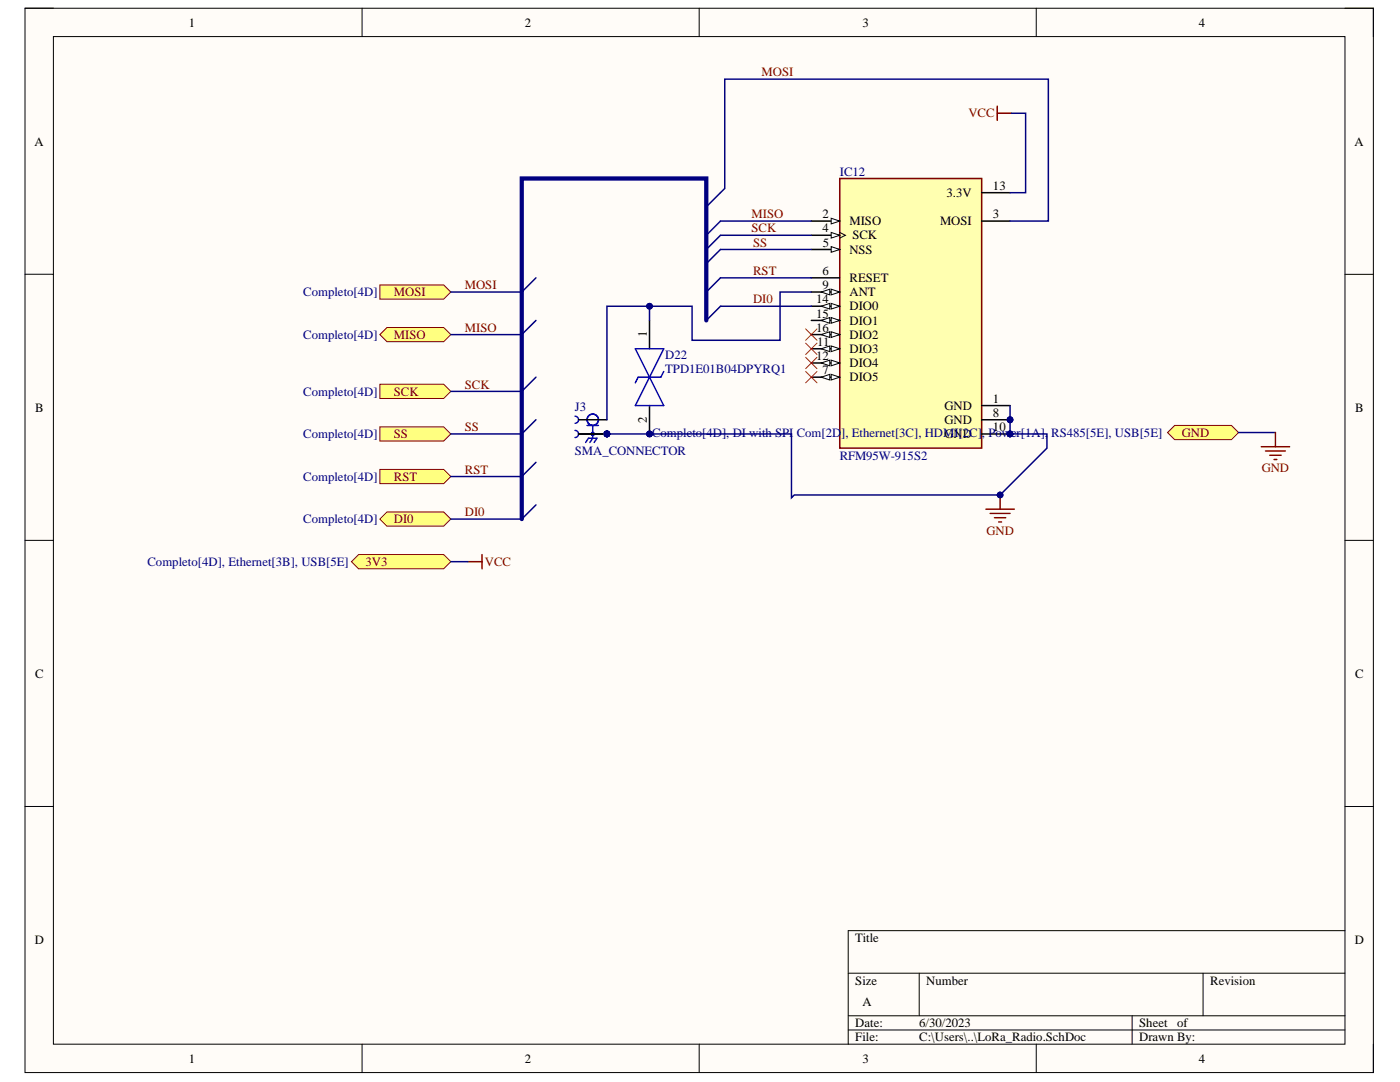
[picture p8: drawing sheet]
<svg xmlns="http://www.w3.org/2000/svg" width="279mm" height="216mm" viewBox="0 0 279 216" stroke-linecap="round" stroke-linejoin="round" font-family="sans-serif">
<defs><g id="words">
<g font-size="2.5">
<text x="37.7" y="5.3">1</text>
<text x="104.7" y="5.3">2</text>
<text x="172.1" y="5.3">3</text>
<text x="239.2" y="5.3">4</text>
<text x="6.9" y="29.1">A</text>
<text x="270.3" y="29.1">A</text>
<text x="188.9" y="39.3">3.3V</text>
<text x="198.2" y="37.9">13</text>
<text x="164.1" y="43.6">2</text>
<text x="164.1" y="46.4">4</text>
<text x="169.5" y="45">MISO</text>
<text x="170.1" y="47.8">SCK</text>
<text x="187.6" y="45">MOSI</text>
<text x="198.2" y="43.6">3</text>
<text x="164.2" y="49.2">5</text>
<text x="169.5" y="50.6">NSS</text>
<text x="164.1" y="54.9">6</text>
<text x="164.1" y="57.7">9</text>
<text x="169.5" y="56.3">RESET</text>
<text x="169.5" y="59.1">ANT</text>
<text x="162.9" y="60.5">14</text>
<text x="162.9" y="63.4">15</text>
<text x="169.5" y="61.9">DIO0</text>
<text x="169.5" y="64.8">DIO1</text>
<text x="129.1" y="67.3" transform="rotate(-90 129.1 67.3)">1</text>
<text x="162.9" y="66.2">16</text>
<text x="162.9" y="71.9">12</text>
<text x="163.1" y="69">11</text>
<text x="169.5" y="67.6">DIO2</text>
<text x="169.5" y="70.4">DIO3</text>
<text x="164.1" y="74.7">7</text>
<text x="169.5" y="73.3">DIO4</text>
<text x="169.5" y="76.1">DIO5</text>
<text x="7" y="82.2">B</text>
<text x="188.5" y="81.8">GND</text>
<text x="198.2" y="80.4">1</text>
<text x="198.2" y="83.2">8</text>
<text x="270.4" y="82.2">B</text>
<text x="129.1" y="84.4" transform="rotate(-90 129.1 84.4)">2</text>
<text x="188.5" y="84.6">GND</text>
<text x="188.5" y="87.4">GND</text>
<text x="198.2" y="86">10</text>
<text x="7" y="135.2">C</text>
<text x="270.4" y="135.2">C</text>
<text x="6.9" y="188.3">D</text>
<text x="170.7" y="188">Title</text>
<text x="270.4" y="188.3">D</text>
<text x="170.7" y="196.5">Size</text>
<text x="184.9" y="196.5">Number</text>
<text x="241.5" y="196.5">Revision</text>
<text x="172.1" y="200.7">A</text>
<text x="170.7" y="205">Date:</text>
<text x="170.7" y="207.8">File:</text>
<text x="183.5" y="205">6/30/2023</text>
<text x="183.5" y="207.8">C:\Users\..\LoRa_Radio.SchDoc</text>
<text x="227.4" y="205">Sheet</text>
<text x="227.4" y="207.8">Drawn By:</text>
<text x="234.9" y="205">of</text>
<text x="37.7" y="212">1</text>
<text x="104.7" y="212">2</text>
<text x="172.1" y="212">3</text>
<text x="239.2" y="212">4</text>
</g>
<g font-size="2.5" fill="#800000">
<text x="152" y="15.2">MOSI</text>
<text x="193.3" y="23.4">VCC</text>
<text x="150" y="43.6">MISO</text>
<text x="150" y="46.4">SCK</text>
<text x="150.3" y="49.2">SS</text>
<text x="78.6" y="59.1">MOSI</text>
<text x="92.8" y="57.7">MOSI</text>
<text x="150.3" y="54.9">RST</text>
<text x="150.3" y="60.5">DI0</text>
<text x="78.6" y="67.6">MISO</text>
<text x="92.8" y="66.2">MISO</text>
<text x="92.8" y="77.5">SCK</text>
<text x="78.6" y="78.9">SCK</text>
<text x="78.6" y="87.4">SS</text>
<text x="92.8" y="86">SS</text>
<text x="235.9" y="87.1">GND</text>
<text x="78.6" y="95.9">RST</text>
<text x="92.8" y="94.5">RST</text>
<text x="251.8" y="94.2">GND</text>
<text x="78.6" y="104.4">DI0</text>
<text x="92.8" y="103">DI0</text>
<text x="196.9" y="106.7">GND</text>
<text x="73" y="112.9">3V3</text>
<text x="96.8" y="112.9">VCC</text>
</g>
<g font-size="2.5" fill="#000080">
<text x="167.6" y="35.1">IC12</text>
<text x="60.5" y="59.1">Completo[4D]</text>
<text x="60.5" y="67.6">Completo[4D]</text>
<text x="132.8" y="71.6">D22</text>
<text x="132.8" y="74.4">TPD1E01B04DPYRQ1</text>
<text x="60.5" y="78.9">Completo[4D]</text>
<text x="114.7" y="82.1">J3</text>
<text x="60.5" y="87.4">Completo[4D]</text>
<text x="130.1" y="87.1">Completo[4D], DI with SPI Com[2D], Ethernet[3C], HDMI[2C], Power[1A], RS485[5E], USB[5E]</text>
<text x="60.5" y="95.9">Completo[4D]</text>
<text x="114.7" y="90.9">SMA_CONNECTOR</text>
<text x="167.6" y="91.7">RFM95W-915S2</text>
<text x="60.5" y="104.4">Completo[4D]</text>
<text x="29.4" y="112.9">Completo[4D], Ethernet[3B], USB[5E]</text>
</g>
</g></defs>
<path d="M5 1.6h269.1v212.4h-269.1z" fill-rule="evenodd" fill="#fffcf8"/>
<path d="M5 1.6h269.1v212.4h-269.1z" fill="none" stroke="#000" stroke-width=".2"/>
<path d="M10.7 7.3h257.7v201.1h-257.7z" fill-rule="evenodd" fill="#fffcf8"/>
<g fill="none" stroke="#000" stroke-width=".2">
<path d="M5 1.6h5.7M10.7 7.3h257.7v201.1h-257.7zM72.3 1.6v5.7M139.5 1.6v5.7M206.8 1.6v5.7M268.4 1.6h5.7v5.7M5 54.7h5.7M268.4 54.7h5.7M5 107.8h5.7M268.4 107.8h5.7M5 160.9h5.7M268.4 160.9h5.7"/>
<path d="M169.3 194.2h99.1M183.4 194.2v8.5M240.1 194.2v8.5M268.4 185.7h-99.1v22.7M72.3 208.4v5.6M139.5 208.4v5.6M169.3 202.7h99.1M169.3 205.5h99.1M206.8 208.4v5.6M225.9 202.7v5.7M274.1 208.4v5.6"/>
</g>
<circle cx="201.6" cy="83.8" r=".57" fill="#000080"/>
<circle cx="201.6" cy="83.8" r=".57" fill="none" stroke="#000080" stroke-width=".2"/>
<circle cx="201.6" cy="86.6" r=".57" fill="#000080"/>
<circle cx="201.6" cy="86.6" r=".57" fill="none" stroke="#000080" stroke-width=".2"/>
<path d="M167.6 35.6h28.3v53.8h-28.3z" fill-rule="evenodd" fill="#ffffb0"/>
<path d="M167.6 35.6h28.3v53.8h-28.3z" fill="none" stroke="#800000" stroke-width=".3"/>
<path d="M161.9 44.1h5.7" fill="none" stroke="#000" stroke-width=".3"/>
<path d="M165.9 43.5l1.7 .6-1.7 .6z" fill="#f8fcff"/>
<path d="M165.9 43.5l1.7 .6-1.7 .6z" fill="none" stroke="#000" stroke-width=".2"/>
<path d="M161.9 46.9h5.7" fill="none" stroke="#000" stroke-width=".3"/>
<path d="M165.9 46.4l1.7 .5-1.7 .6z" fill="#f8fcff"/>
<path d="M165.9 46.4l1.7 .5-1.7 .6zM167.6 46.4l1.1 .5-1.1 .6" fill="none" stroke="#000" stroke-width=".2"/>
<path d="M161.9 49.8h5.7" fill="none" stroke="#000" stroke-width=".3"/>
<path d="M165.9 49.2l1.7 .6-1.7 .5z" fill="#f8fcff"/>
<path d="M165.9 49.2l1.7 .6-1.7 .5z" fill="none" stroke="#000" stroke-width=".2"/>
<path d="M161.9 55.4h5.7M161.9 58.3h5.7" fill="none" stroke="#000" stroke-width=".3"/>
<path d="M165.9 57.7l1.7 .6-1.7 .5z" fill="#f8fcff"/>
<path d="M165.9 57.7l1.7 .6-1.7 .5z" fill="none" stroke="#000" stroke-width=".2"/>
<path d="M163.9 58.3l1.7-.6v1.1z" fill="#f8fcff"/>
<path d="M163.9 58.3l1.7-.6v1.1z" fill="none" stroke="#000" stroke-width=".2"/>
<path d="M161.9 61.1h5.7" fill="none" stroke="#000" stroke-width=".3"/>
<path d="M165.9 60.5l1.7 .6-1.7 .6z" fill="#f8fcff"/>
<path d="M165.9 60.5l1.7 .6-1.7 .6z" fill="none" stroke="#000" stroke-width=".2"/>
<path d="M163.9 61.1l1.7-.6v1.2z" fill="#f8fcff"/>
<path d="M163.9 61.1l1.7-.6v1.2z" fill="none" stroke="#000" stroke-width=".2"/>
<path d="M161.9 63.9h5.7" fill="none" stroke="#000" stroke-width=".3"/>
<path d="M165.9 63.4l1.7 .5-1.7 .6z" fill="#f8fcff"/>
<path d="M165.9 63.4l1.7 .5-1.7 .6z" fill="none" stroke="#000" stroke-width=".2"/>
<path d="M163.9 63.9l1.7-.5v1.1z" fill="#f8fcff"/>
<path d="M163.9 63.9l1.7-.5v1.1z" fill="none" stroke="#000" stroke-width=".2"/>
<path d="M161.9 66.8h5.7" fill="none" stroke="#000" stroke-width=".3"/>
<path d="M165.9 66.2l1.7 .6-1.7 .5z" fill="#f8fcff"/>
<path d="M165.9 66.2l1.7 .6-1.7 .5z" fill="none" stroke="#000" stroke-width=".2"/>
<path d="M163.9 66.8l1.7-.6v1.1z" fill="#f8fcff"/>
<path d="M163.9 66.8l1.7-.6v1.1z" fill="none" stroke="#000" stroke-width=".2"/>
<path d="M161.9 69.6h5.7" fill="none" stroke="#000" stroke-width=".3"/>
<path d="M165.9 69l1.7 .6-1.7 .6z" fill="#f8fcff"/>
<path d="M165.9 69l1.7 .6-1.7 .6z" fill="none" stroke="#000" stroke-width=".2"/>
<path d="M163.9 69.6l1.7-.6v1.2z" fill="#f8fcff"/>
<path d="M163.9 69.6l1.7-.6v1.2z" fill="none" stroke="#000" stroke-width=".2"/>
<path d="M161.9 72.4h5.7" fill="none" stroke="#000" stroke-width=".3"/>
<path d="M165.9 71.9l1.7 .5-1.7 .6z" fill="#f8fcff"/>
<path d="M165.9 71.9l1.7 .5-1.7 .6z" fill="none" stroke="#000" stroke-width=".2"/>
<path d="M163.9 72.4l1.7-.5v1.1z" fill="#f8fcff"/>
<path d="M163.9 72.4l1.7-.5v1.1z" fill="none" stroke="#000" stroke-width=".2"/>
<path d="M161.9 75.3h5.7" fill="none" stroke="#000" stroke-width=".3"/>
<path d="M165.9 74.7l1.7 .6-1.7 .5z" fill="#f8fcff"/>
<path d="M165.9 74.7l1.7 .6-1.7 .5z" fill="none" stroke="#000" stroke-width=".2"/>
<path d="M163.9 75.3l1.7-.6v1.1z" fill="#f8fcff"/>
<path d="M163.9 75.3l1.7-.6v1.1z" fill="none" stroke="#000" stroke-width=".2"/>
<path d="M195.9 38.4h5.7M195.9 44.1h5.7M195.9 80.9h5.7M195.9 83.8h5.7" fill="none" stroke="#000" stroke-width=".3"/>
<circle cx="201.6" cy="83.8" r=".57" fill="#000080"/>
<circle cx="201.6" cy="83.8" r=".57" fill="none" stroke="#000080" stroke-width=".2"/>
<path d="M195.9 86.6h5.7" fill="none" stroke="#000" stroke-width=".3"/>
<circle cx="201.6" cy="86.6" r=".57" fill="#000080"/>
<circle cx="201.6" cy="86.6" r=".57" fill="none" stroke="#000080" stroke-width=".2"/>
<path d="M160.8 65.6l2.2 2.3M160.8 68.5l2.2 2.2M160.8 71.3l2.2 2.3M160.8 74.1l2.2 2.3M163 65.6l-2.2 2.3M163 68.5l-2.2 2.2M163 71.3l-2.2 2.3M163 74.1l-2.2 2.3" fill="none" stroke="#f00" stroke-width=".2"/>
<path d="M75.8 56.9h12.8l1.4 1.4-1.4 1.4h-12.8z" fill-rule="evenodd" fill="#ffff80"/>
<path d="M75.8 56.9h12.8l1.4 1.4-1.4 1.4h-12.8z" fill="none" stroke="#800000" stroke-width=".2"/>
<path d="M75.8 66.8l1.4-1.4h11.4l1.4 1.4-1.4 1.4h-11.4z" fill-rule="evenodd" fill="#ffff80"/>
<path d="M75.8 66.8l1.4-1.4h11.4l1.4 1.4-1.4 1.4h-11.4z" fill="none" stroke="#800000" stroke-width=".2"/>
<path d="M75.8 76.7h12.8l1.4 1.4-1.4 1.4h-12.8z" fill-rule="evenodd" fill="#ffff80"/>
<path d="M75.8 76.7h12.8l1.4 1.4-1.4 1.4h-12.8z" fill="none" stroke="#800000" stroke-width=".2"/>
<path d="M75.8 85.2h12.8l1.4 1.4-1.4 1.4h-12.8z" fill-rule="evenodd" fill="#ffff80"/>
<path d="M75.8 85.2h12.8l1.4 1.4-1.4 1.4h-12.8z" fill="none" stroke="#800000" stroke-width=".2"/>
<path d="M75.8 93.7h12.8l1.4 1.4-1.4 1.4h-12.8z" fill-rule="evenodd" fill="#ffff80"/>
<path d="M75.8 93.7h12.8l1.4 1.4-1.4 1.4h-12.8z" fill="none" stroke="#800000" stroke-width=".2"/>
<path d="M75.8 103.6l1.4-1.4h11.4l1.4 1.4-1.4 1.4h-11.4z" fill-rule="evenodd" fill="#ffff80"/>
<path d="M75.8 103.6l1.4-1.4h11.4l1.4 1.4-1.4 1.4h-11.4z" fill="none" stroke="#800000" stroke-width=".2"/>
<path d="M143.8 38.4l-2.8 2.9M107 55.4l-2.9 2.9M143.8 44.1l-2.8 2.8M143.8 46.9l-2.8 2.9M143.8 49.8l-2.8 2.8M143.8 55.4l-2.8 2.9M107 75.3l-2.9 2.8M107 63.9l-2.9 2.9M143.8 61.1l-2.8 2.8M107 83.8l-2.9 2.8M107 92.3l-2.9 2.8M107 100.7l-2.9 2.9" fill="none" stroke="#000080" stroke-width=".3"/>
<circle cx="121.1" cy="86.6" r=".57" fill="#000080"/>
<circle cx="121.1" cy="86.6" r=".57" fill="none" stroke="#000080" stroke-width=".2"/>
<circle cx="121.1" cy="86.6" r=".57" fill="#000080"/>
<circle cx="121.1" cy="86.6" r=".57" fill="none" stroke="#000080" stroke-width=".2"/>
<circle cx="121.1" cy="86.6" r=".57" fill="#000080"/>
<circle cx="121.1" cy="86.6" r=".57" fill="none" stroke="#000080" stroke-width=".2"/>
<circle cx="121.1" cy="86.6" r=".57" fill="#000080"/>
<circle cx="121.1" cy="86.6" r=".57" fill="none" stroke="#000080" stroke-width=".2"/>
<g fill="none" stroke="#00f" stroke-width=".3">
<path d="M114.8 83a.71 .71 0 0 1 .7 .8 .71 .71 0 0 1-.7 .7M114.8 85.9a.71 .71 0 0 1 .7 .7 .71 .71 0 0 1-.7 .7M116.9 88.3l.5-.9h1.7l-.5 .9M117.2 84.9h2.2M118.3 84.9v2.5l-.6 .9"/>
<circle cx="118.3" cy="86.6" r=".28"/>
<circle cx="118.3" cy="83.8" r="1.13"/>
</g>
<path d="M115.5 83.8h5.6M115.5 86.6h5.6" fill="none" stroke="#000" stroke-width=".3"/>
<circle cx="121.1" cy="86.6" r=".57" fill="#000080"/>
<circle cx="121.1" cy="86.6" r=".57" fill="none" stroke="#000080" stroke-width=".2"/>
<path d="M115.5 86.6h5.6" fill="none" stroke="#000" stroke-width=".3"/>
<circle cx="121.1" cy="86.6" r=".57" fill="#000080"/>
<circle cx="121.1" cy="86.6" r=".57" fill="none" stroke="#000080" stroke-width=".2"/>
<path d="M115.5 86.6h5.6" fill="none" stroke="#000" stroke-width=".3"/>
<circle cx="121.1" cy="86.6" r=".57" fill="#000080"/>
<circle cx="121.1" cy="86.6" r=".57" fill="none" stroke="#000080" stroke-width=".2"/>
<path d="M115.5 86.6h5.6" fill="none" stroke="#000" stroke-width=".3"/>
<circle cx="121.1" cy="86.6" r=".57" fill="#000080"/>
<circle cx="121.1" cy="86.6" r=".57" fill="none" stroke="#000080" stroke-width=".2"/>
<circle cx="129.6" cy="86.6" r=".57" fill="#000080"/>
<circle cx="129.6" cy="86.6" r=".57" fill="none" stroke="#000080" stroke-width=".2"/>
<path d="M129.6 63.9v5.7M129.6 80.9v5.7" fill="none" stroke="#000" stroke-width=".3"/>
<circle cx="129.6" cy="86.6" r=".57" fill="#000080"/>
<circle cx="129.6" cy="86.6" r=".57" fill="none" stroke="#000080" stroke-width=".2"/>
<path d="M126.8 69.6l5.7 11.3h-5.7l5.7-11.3zM132.5 74.1l-.6 1.2h-4.5l-.6 1.1" fill="none" stroke="#00f" stroke-width=".3"/>
<path d="M233 86.3l1.4-1.4h11.4l1.4 1.4-1.4 1.4h-11.4z" fill-rule="evenodd" fill="#ffff80"/>
<path d="M233 86.3l1.4-1.4h11.4l1.4 1.4-1.4 1.4h-11.4z" fill="none" stroke="#800000" stroke-width=".2"/>
<path d="M199 21.2v2.8M199 22.6h2.9" fill="none" stroke="#800000" stroke-width=".3"/>
<path d="M70.1 112.1l1.5-1.4h17l1.4 1.4-1.4 1.4h-17z" fill-rule="evenodd" fill="#ffff80"/>
<path d="M70.1 112.1l1.5-1.4h17l1.4 1.4-1.4 1.4h-17z" fill="none" stroke="#800000" stroke-width=".2"/>
<path d="M199.6 98.8v2.8M93.4 112.1h2.8M96.2 110.7v2.8M196.8 101.6h5.6M197.6 102.4h4M198.5 103.3h2.2M199.3 104.1h.6" fill="none" stroke="#800000" stroke-width=".3"/>
<circle cx="199.6" cy="98.8" r=".57" fill="#000080"/>
<circle cx="199.6" cy="98.8" r=".57" fill="none" stroke="#000080" stroke-width=".2"/>
<path d="M201.6 80.9v5.7" fill="none" stroke="#000080" stroke-width=".3"/>
<circle cx="201.6" cy="83.8" r=".57" fill="#000080"/>
<circle cx="201.6" cy="83.8" r=".57" fill="none" stroke="#000080" stroke-width=".2"/>
<circle cx="201.6" cy="86.6" r=".57" fill="#000080"/>
<circle cx="201.6" cy="86.6" r=".57" fill="none" stroke="#000080" stroke-width=".2"/>
<g fill="none" stroke="#000080" stroke-width=".3">
<path d="M143.8 38.4l.8-.8v-21.8h64.6v28.3h-7.6M90 58.3h14.1M143.8 44.1h18.1M143.8 46.9h18.1M143.8 49.8h18.1M143.8 55.4h18.1M161.9 58.3h-6.2v9.6h-17.6v-6.8h-8.5v2.8M90 66.8h14.1M90 78.1h14.1M143.8 61.1h18.1M90 86.6h14.1M90 95.1h14.1"/>
<path d="M90 103.6h14.1"/>
</g>
<circle cx="129.6" cy="61.1" r=".57" fill="#000080"/>
<circle cx="129.6" cy="61.1" r=".57" fill="none" stroke="#000080" stroke-width=".2"/>
<path d="M129.6 61.1h-8.5v22.7" fill="none" stroke="#000080" stroke-width=".3"/>
<circle cx="129.6" cy="61.1" r=".57" fill="#000080"/>
<circle cx="129.6" cy="61.1" r=".57" fill="none" stroke="#000080" stroke-width=".2"/>
<path d="M201.9 22.6h2.8v15.8h-3.1M121.1 86.6h36.9v12.7l.5-.5h41.1l9.3-9.4v-2.8h-7.3M90 112.1h3.4" fill="none" stroke="#000080" stroke-width=".3"/>
<path d="M141 63.9v-28.3h-36.9v68" fill="none" stroke="#000080" stroke-width=".85"/>
<circle cx="201.6" cy="86.6" r=".57" fill="#000080"/>
<circle cx="201.6" cy="86.6" r=".57" fill="none" stroke="#000080" stroke-width=".2"/>
<circle cx="199.6" cy="98.8" r=".57" fill="#000080"/>
<circle cx="199.6" cy="98.8" r=".57" fill="none" stroke="#000080" stroke-width=".2"/>
<circle cx="129.6" cy="86.6" r=".57" fill="#000080"/>
<circle cx="129.6" cy="86.6" r=".57" fill="none" stroke="#000080" stroke-width=".2"/>
<circle cx="121.1" cy="86.6" r=".57" fill="#000080"/>
<circle cx="121.1" cy="86.6" r=".57" fill="none" stroke="#000080" stroke-width=".2"/>
<path d="M247.2 86.3h7.3" fill="none" stroke="#000080" stroke-width=".3"/>
<path d="M251.7 89.1h5.7M252.6 90h3.9M253.4 90.8h2.3M254.3 91.7h.5M254.5 86.3v2.8" fill="none" stroke="#800000" stroke-width=".3"/>
<use href="#words"/>
</svg>
